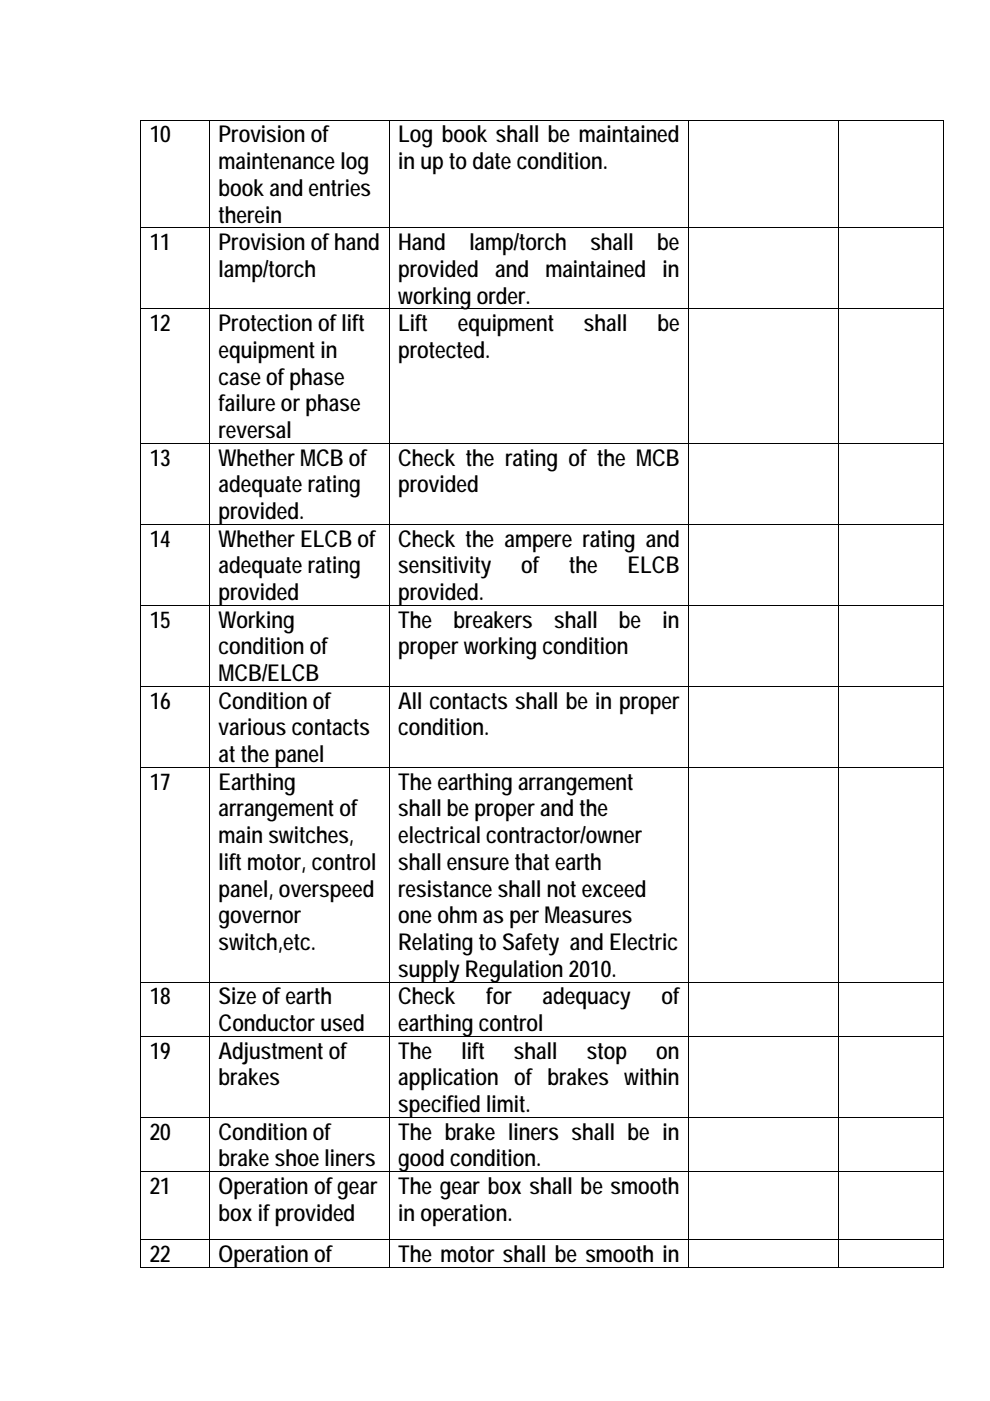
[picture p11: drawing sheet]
<svg xmlns="http://www.w3.org/2000/svg" width="210mm" height="297mm" viewBox="0 0 210 297" stroke-linecap="round" stroke-linejoin="round" font-family="sans-serif">
<defs><g id="words">
<g font-size="4.9">
<text x="31.7" y="30.2">10</text>
<text x="46.3" y="30.2">Provision of</text>
<text x="46.4" y="35.9">maintenance log</text>
<text x="84.5" y="30.2">Log book shall be maintained</text>
<text x="84.5" y="35.9">in up to date condition.</text>
<text x="46.4" y="41.5">book and entries</text>
<text x="46.4" y="47.2">therein</text>
<text x="31.7" y="53">11</text>
<text x="46.3" y="53">Provision of hand</text>
<text x="84.5" y="53">Hand</text>
<text x="99.5" y="53">lamp/torch</text>
<text x="125.2" y="53">shall</text>
<text x="139.4" y="53">be</text>
<text x="46.4" y="58.7">lamp/torch</text>
<text x="84.5" y="58.7">provided and maintained in</text>
<text x="84.5" y="64.4">working order.</text>
<text x="31.7" y="70.2">12</text>
<text x="46.3" y="70.2">Protection of lift</text>
<text x="84.5" y="70.2">Lift</text>
<text x="97.1" y="70.2">equipment</text>
<text x="123.9" y="70.2">shall</text>
<text x="139.4" y="70.2">be</text>
<text x="46.4" y="75.9">equipment in</text>
<text x="84.5" y="75.9">protected.</text>
<text x="46.4" y="81.6">case of phase</text>
<text x="46.4" y="87.2">failure or phase</text>
<text x="46.4" y="92.9">reversal</text>
<text x="31.7" y="98.7">13</text>
<text x="46.3" y="98.7">Whether MCB of</text>
<text x="84.5" y="98.7">Check the rating of the MCB</text>
<text x="46.4" y="104.4">adequate rating</text>
<text x="84.5" y="104.4">provided</text>
<text x="46.4" y="110.1">provided.</text>
<text x="31.7" y="115.9">14</text>
<text x="46.3" y="115.9">Whether ELCB of</text>
<text x="84.5" y="115.9">Check the ampere rating and</text>
<text x="46.4" y="121.6">adequate rating</text>
<text x="84.5" y="121.6">sensitivity</text>
<text x="110.6" y="121.6">of</text>
<text x="120.7" y="121.6">the</text>
<text x="133.1" y="121.6">ELCB</text>
<text x="46.4" y="127.2">provided</text>
<text x="84.5" y="127.2">provided.</text>
<text x="31.7" y="133.1">15</text>
<text x="46.3" y="133.1">Working</text>
<text x="84.5" y="133.1">The</text>
<text x="96.2" y="133.1">breakers</text>
<text x="117.5" y="133.1">shall</text>
<text x="131.3" y="133.1">be</text>
<text x="140.5" y="133.1">in</text>
<text x="46.4" y="138.7">condition of</text>
<text x="84.5" y="138.7">proper working condition</text>
<text x="46.4" y="144.4">MCB/ELCB</text>
<text x="31.7" y="150.3">16</text>
<text x="46.4" y="150.3">Condition of</text>
<text x="46.4" y="155.9">various contacts</text>
<text x="84.5" y="150.3">All contacts shall be in proper</text>
<text x="84.5" y="155.9">condition.</text>
<text x="46.4" y="161.6">at the panel</text>
<text x="31.7" y="167.4">17</text>
<text x="46.3" y="167.4">Earthing</text>
<text x="84.5" y="167.4">The earthing arrangement</text>
<text x="46.4" y="173.1">arrangement of</text>
<text x="84.5" y="173.1">shall be proper and the</text>
<text x="46.4" y="178.8">main switches,</text>
<text x="84.5" y="178.8">electrical contractor/owner</text>
<text x="46.4" y="184.4">lift motor, control</text>
<text x="84.5" y="184.4">shall ensure that earth</text>
<text x="46.4" y="190.1">panel, overspeed</text>
<text x="84.5" y="190.1">resistance shall not exceed</text>
<text x="46.4" y="195.8">governor</text>
<text x="84.5" y="195.8">one ohm as per Measures</text>
<text x="46.4" y="201.4">switch,etc.</text>
<text x="84.5" y="201.4">Relating to Safety and Electric</text>
<text x="84.5" y="207.1">supply Regulation 2010.</text>
<text x="31.7" y="213">18</text>
<text x="46.4" y="213">Size of earth</text>
<text x="84.5" y="213">Check</text>
<text x="103.1" y="213">for</text>
<text x="115.1" y="213">adequacy</text>
<text x="140.3" y="213">of</text>
<text x="46.4" y="218.6">Conductor used</text>
<text x="84.5" y="218.6">earthing control</text>
<text x="31.7" y="224.5">19</text>
<text x="46.3" y="224.5">Adjustment of</text>
<text x="84.5" y="224.5">The</text>
<text x="97.9" y="224.5">lift</text>
<text x="109" y="224.5">shall</text>
<text x="124.5" y="224.5">stop</text>
<text x="139.2" y="224.5">on</text>
<text x="46.4" y="230.1">brakes</text>
<text x="84.5" y="230.1">application of brakes within</text>
<text x="84.5" y="235.8">specified limit.</text>
<text x="31.7" y="241.6">20</text>
<text x="46.4" y="241.6">Condition of</text>
<text x="84.5" y="241.6">The brake liners shall be in</text>
<text x="46.4" y="247.3">brake shoe liners</text>
<text x="84.5" y="247.3">good condition.</text>
<text x="31.7" y="253.2">21</text>
<text x="46.3" y="253.2">Operation of gear</text>
<text x="84.5" y="253.2">The gear box shall be smooth</text>
<text x="46.4" y="258.8">box if provided</text>
<text x="84.5" y="258.8">in operation.</text>
<text x="31.7" y="267.6">22</text>
<text x="46.4" y="267.6">Operation of</text>
<text x="84.5" y="267.6">The motor shall be smooth in</text>
</g>
</g></defs>
<path d="M29.8 25.4h.1v.2h-.1zM199.9 25.4h.2v.2h-.2zM199.9 268.6h.2v.2h-.2z" fill="#000"/>
<g fill="none" stroke="#000" stroke-width=".21">
<path d="M29.8 25.5h170.3M29.8 25.6v22.6M44.5 25.6v22.6M82.5 25.6v22.6M146.1 25.6v22.6M177.8 25.6v22.6M200 25.6v22.6M29.8 48.3h170.3M29.8 48.4v17M44.5 48.4v17M82.5 48.4v17M146.1 48.4v17"/>
<path d="M177.8 48.4v17M200 48.4v17M29.8 65.5h170.3M29.8 65.6v28.3M44.5 65.6v28.3M82.5 65.6v28.3M146.1 65.6v28.3M177.8 65.6v28.3M200 65.6v28.3M29.8 94h170.3M29.8 94.1v17M44.5 94.1v17"/>
<path d="M82.5 94.1v17M146.1 94.1v17M177.8 94.1v17M200 94.1v17M29.8 111.2h170.3M29.8 111.3v17M44.5 111.3v17M82.5 111.3v17M146.1 111.3v17M177.8 111.3v17M200 111.3v17M29.8 128.4h170.3"/>
<path d="M29.8 128.5v17M44.5 128.5v17M82.5 128.5v17M146.1 128.5v17M177.8 128.5v17M200 128.5v17M29.8 145.6h170.3M29.8 145.6v17M44.5 145.6v17M82.5 145.6v17M146.1 145.6v17M177.8 145.6v17"/>
<path d="M200 145.6v17M29.8 162.7h170.3M29.8 162.8v45.4M44.5 162.8v45.4M82.5 162.8v45.4M146.1 162.8v45.4M177.8 162.8v45.4M200 162.8v45.4M29.8 208.2h170.3M29.8 219.8h170.3M29.8 208.3v11.4M29.8 219.8v17.1"/>
<path d="M44.5 208.3v11.4M44.5 219.8v17.1M82.5 208.3v11.4M82.5 219.8v17.1M146.1 208.3v11.4M146.1 219.8v17.1M177.8 208.3v11.4M177.8 219.8v17.1M200 208.3v11.4M200 219.8v17.1M29.8 236.9h170.3M29.8 237v11.4"/>
<path d="M44.5 237v11.4M82.5 237v11.4M146.1 237v11.4M177.8 237v11.4M200 237v11.4M29.8 248.5h170.3M29.8 248.5v14.3M44.5 248.5v14.3M82.5 248.5v14.3M146.1 248.5v14.3M177.8 248.5v14.3M200 248.5v14.3"/>
<path d="M29.8 262.9h170.3M29.8 268.7h14.6M29.8 263v5.8M44.5 263v5.8M44.5 268.7h38M82.5 263v5.8M82.6 268.7h63.4M146.1 263v5.8M146.1 268.7h31.6M177.8 263v5.8M177.9 268.7h22M200 263v5.8"/>
</g>
<use href="#words"/>
</svg>
